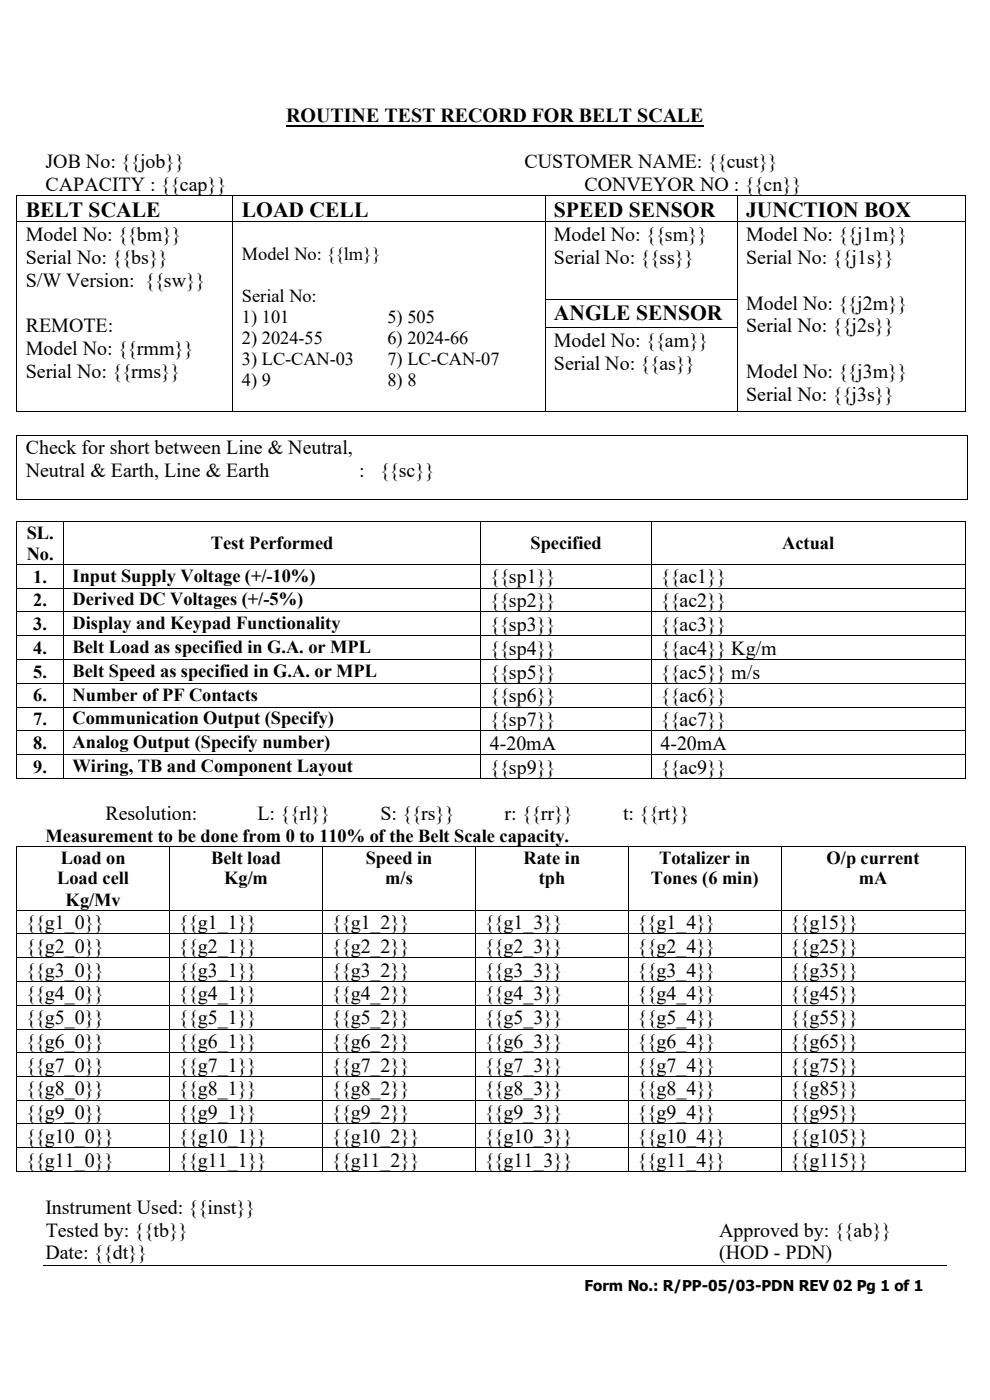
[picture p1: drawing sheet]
<svg xmlns="http://www.w3.org/2000/svg" width="210mm" height="297mm" viewBox="0 0 210 297" stroke-linecap="round" stroke-linejoin="round" font-family="sans-serif">
<defs><g id="words">
<g font-size="4.6">
<text x="5.5" y="46">BELT SCALE</text>
<text x="51.3" y="46">LOAD CELL</text>
<text x="117.5" y="46">SPEED SENSOR</text>
<text x="158.3" y="46">JUNCTION BOX</text>
<text x="117.5" y="67.9">ANGLE SENSOR</text>
</g>
<g font-size="4.2">
<text x="60.7" y="26">ROUTINE TEST RECORD FOR BELT SCALE</text>
<text x="9.7" y="35.7">JOB No: {{job}}</text>
<text x="111.3" y="35.7">CUSTOMER NAME: {{cust}}</text>
<text x="9.7" y="40.6">CAPACITY : {{cap}}</text>
<text x="124" y="40.6">CONVEYOR NO : {{cn}}</text>
<text x="5.5" y="51.1">Model No: {{bm}}</text>
<text x="117.5" y="51.1">Model No: {{sm}}</text>
<text x="158.3" y="51.1">Model No: {{j1m}}</text>
<text x="5.5" y="55.9">Serial No: {{bs}}</text>
<text x="117.5" y="55.9">Serial No: {{ss}}</text>
<text x="158.3" y="55.9">Serial No: {{j1s}}</text>
<text x="5.5" y="60.8">S/W Version: {{sw}}</text>
<text x="158.3" y="65.7">Model No: {{j2m}}</text>
<text x="5.5" y="70.5">REMOTE:</text>
<text x="158.3" y="70.5">Serial No: {{j2s}}</text>
<text x="5.5" y="75.4">Model No: {{rmm}}</text>
<text x="117.5" y="73.6">Model No: {{am}}</text>
<text x="5.5" y="80.3">Serial No: {{rms}}</text>
<text x="117.5" y="78.5">Serial No: {{as}}</text>
<text x="158.3" y="80.3">Model No: {{j3m}}</text>
<text x="158.3" y="85.1">Serial No: {{j3s}}</text>
<text x="5.5" y="96.4">Check for short between Line &amp; Neutral,</text>
<text x="5.5" y="101.3">Neutral &amp; Earth, Line &amp; Earth</text>
<text x="76.2" y="101.3">:</text>
<text x="80.5" y="101.3">{{sc}}</text>
<text x="103.9" y="123.8">{{sp1}}</text>
<text x="140.1" y="123.8">{{ac1}}</text>
<text x="103.9" y="128.8">{{sp2}}</text>
<text x="140.1" y="128.8">{{ac2}}</text>
<text x="103.9" y="133.8">{{sp3}}</text>
<text x="140.1" y="133.8">{{ac3}}</text>
<text x="103.9" y="138.9">{{sp4}}</text>
<text x="103.9" y="144">{{sp5}}</text>
<text x="140.1" y="138.9">{{ac4}} Kg/m</text>
<text x="140.1" y="144">{{ac5}} m/s</text>
<text x="103.9" y="149">{{sp6}}</text>
<text x="140.1" y="149">{{ac6}}</text>
<text x="103.9" y="154">{{sp7}}</text>
<text x="140.1" y="154">{{ac7}}</text>
<text x="103.9" y="159.1">4-20mA</text>
<text x="140.1" y="159.1">4-20mA</text>
<text x="103.9" y="164.1">{{sp9}}</text>
<text x="140.1" y="164.1">{{ac9}}</text>
<text x="22.4" y="174">Resolution:</text>
<text x="54.6" y="174">L: {{rl}}</text>
<text x="80.7" y="174">S: {{rs}}</text>
<text x="107" y="174">r: {{rr}}</text>
<text x="132.2" y="174">t: {{rt}}</text>
<text x="5.5" y="197.1">{{g1_0}}</text>
<text x="37.9" y="197.1">{{g1_1}}</text>
<text x="70.3" y="197.1">{{g1_2}}</text>
<text x="102.8" y="197.1">{{g1_3}}</text>
<text x="135.2" y="197.1">{{g1_4}}</text>
<text x="167.6" y="197.1">{{g15}}</text>
<text x="5.5" y="202.1">{{g2_0}}</text>
<text x="37.9" y="202.1">{{g2_1}}</text>
<text x="70.3" y="202.1">{{g2_2}}</text>
<text x="102.8" y="202.1">{{g2_3}}</text>
<text x="135.2" y="202.1">{{g2_4}}</text>
<text x="167.6" y="202.1">{{g25}}</text>
<text x="5.5" y="207.2">{{g3_0}}</text>
<text x="37.9" y="207.2">{{g3_1}}</text>
<text x="70.3" y="207.2">{{g3_2}}</text>
<text x="102.8" y="207.2">{{g3_3}}</text>
<text x="135.2" y="207.2">{{g3_4}}</text>
<text x="167.6" y="207.2">{{g35}}</text>
<text x="5.5" y="212.2">{{g4_0}}</text>
<text x="37.9" y="212.2">{{g4_1}}</text>
<text x="70.3" y="212.2">{{g4_2}}</text>
<text x="102.8" y="212.2">{{g4_3}}</text>
<text x="135.2" y="212.2">{{g4_4}}</text>
<text x="167.6" y="212.2">{{g45}}</text>
<text x="5.5" y="217.3">{{g5_0}}</text>
<text x="37.9" y="217.3">{{g5_1}}</text>
<text x="70.3" y="217.3">{{g5_2}}</text>
<text x="102.8" y="217.3">{{g5_3}}</text>
<text x="135.2" y="217.3">{{g5_4}}</text>
<text x="167.6" y="217.3">{{g55}}</text>
<text x="5.5" y="222.3">{{g6_0}}</text>
<text x="5.5" y="227.4">{{g7_0}}</text>
<text x="37.9" y="222.3">{{g6_1}}</text>
<text x="37.9" y="227.4">{{g7_1}}</text>
<text x="70.3" y="222.3">{{g6_2}}</text>
<text x="70.3" y="227.4">{{g7_2}}</text>
<text x="102.8" y="222.3">{{g6_3}}</text>
<text x="102.8" y="227.4">{{g7_3}}</text>
<text x="135.2" y="222.3">{{g6_4}}</text>
<text x="135.2" y="227.4">{{g7_4}}</text>
<text x="167.6" y="222.3">{{g65}}</text>
<text x="167.6" y="227.4">{{g75}}</text>
<text x="5.5" y="232.4">{{g8_0}}</text>
<text x="37.9" y="232.4">{{g8_1}}</text>
<text x="70.3" y="232.4">{{g8_2}}</text>
<text x="102.8" y="232.4">{{g8_3}}</text>
<text x="135.2" y="232.4">{{g8_4}}</text>
<text x="167.6" y="232.4">{{g85}}</text>
<text x="5.5" y="237.4">{{g9_0}}</text>
<text x="37.9" y="237.4">{{g9_1}}</text>
<text x="70.3" y="237.4">{{g9_2}}</text>
<text x="102.8" y="237.4">{{g9_3}}</text>
<text x="135.2" y="237.4">{{g9_4}}</text>
<text x="167.6" y="237.4">{{g95}}</text>
<text x="5.5" y="242.5">{{g10_0}}</text>
<text x="37.9" y="242.5">{{g10_1}}</text>
<text x="70.3" y="242.5">{{g10_2}}</text>
<text x="102.8" y="242.5">{{g10_3}}</text>
<text x="135.2" y="242.5">{{g10_4}}</text>
<text x="167.6" y="242.5">{{g105}}</text>
<text x="5.5" y="247.6">{{g11_0}}</text>
<text x="37.9" y="247.6">{{g11_1}}</text>
<text x="70.3" y="247.6">{{g11_2}}</text>
<text x="102.8" y="247.6">{{g11_3}}</text>
<text x="135.2" y="247.6">{{g11_4}}</text>
<text x="167.6" y="247.6">{{g115}}</text>
<text x="9.7" y="257.5">Instrument Used: {{inst}}</text>
<text x="9.7" y="262.3">Tested by: {{tb}}</text>
<text x="152.6" y="262.3">Approved by: {{ab}}</text>
<text x="9.7" y="267.2">Date: {{dt}}</text>
<text x="152.6" y="267.2">(HOD - PDN)</text>
</g>
<g font-size="3.9">
<text x="51.3" y="55.2">Model No: {{lm}}</text>
<text x="51.3" y="64.1">Serial No:</text>
<text x="51.3" y="68.6">1) 101</text>
<text x="82.2" y="68.6">5) 505</text>
<text x="51.3" y="73">2) 2024-55</text>
<text x="51.3" y="77.5">3) LC-CAN-03</text>
<text x="82.2" y="73">6) 2024-66</text>
<text x="82.2" y="77.5">7) LC-CAN-07</text>
<text x="51.3" y="82">4) 9</text>
<text x="82.2" y="82">8) 8</text>
<text x="5.7" y="114.3">SL.</text>
<text x="5.7" y="118.8">No.</text>
<text x="44.8" y="116.6">Test Performed</text>
<text x="112.5" y="116.6">Specified</text>
<text x="165.9" y="116.6">Actual</text>
<text x="7.1" y="123.6">1.</text>
<text x="15.4" y="123.4">Input Supply Voltage (+/-10%)</text>
<text x="7.1" y="128.7">2.</text>
<text x="15.4" y="128.5">Derived DC Voltages (+/-5%)</text>
<text x="7.1" y="133.7">3.</text>
<text x="15.4" y="133.5">Display and Keypad Functionality</text>
<text x="7.1" y="138.7">4.</text>
<text x="7.1" y="143.8">5.</text>
<text x="15.4" y="138.5">Belt Load as specified in G.A. or MPL</text>
<text x="15.4" y="143.6">Belt Speed as specified in G.A. or MPL</text>
<text x="7.1" y="148.8">6.</text>
<text x="15.4" y="148.6">Number of PF Contacts</text>
<text x="7.1" y="153.9">7.</text>
<text x="15.4" y="153.7">Communication Output (Specify)</text>
<text x="7.1" y="158.9">8.</text>
<text x="15.4" y="158.7">Analog Output (Specify number)</text>
<text x="7.1" y="164">9.</text>
<text x="15.4" y="163.8">Wiring, TB and Component Layout</text>
<text x="9.7" y="178.5">Measurement to be done from 0 to 110% of the Belt Scale capacity.</text>
<text x="12.9" y="183.2">Load on</text>
<text x="44.8" y="183.2">Belt load</text>
<text x="77.6" y="183.2">Speed in</text>
<text x="111.1" y="183.2">Rate in</text>
<text x="139.9" y="183.2">Totalizer in</text>
<text x="175.3" y="183.2">O/p current</text>
<text x="12.1" y="187.6">Load cell</text>
<text x="47.5" y="187.6">Kg/m</text>
<text x="81.7" y="187.6">m/s</text>
<text x="114.3" y="187.6">tph</text>
<text x="138.1" y="187.6">Tones (6 min)</text>
<text x="182.2" y="187.6">mA</text>
<text x="13.9" y="192.1">Kg/Mv</text>
</g>
<text font-size="3.2" x="124" y="274">Form No.: R/PP-05/03-PDN REV 02 Pg 1 of 1</text>
</g></defs>
<path d="M60.7 26.6h88.6" fill="none" stroke="#000" stroke-width=".42"/>
<g fill="#000">
<path d="M3.5 41.5h.1v.2h-.1z" fill-rule="evenodd"/>
<path d="M3.5 41.5h.1v.2h-.1z" fill-rule="evenodd"/>
<path d="M3.5 47h.1v.1h-.1z" fill-rule="evenodd"/>
<path d="M49.3 41.5h.2v.2h-.2z" fill-rule="evenodd"/>
<path d="M49.3 47h.2v.1h-.2z" fill-rule="evenodd"/>
<path d="M115.6 41.5h.1v.2h-.1z" fill-rule="evenodd"/>
<path d="M115.6 47h.1v.1h-.1z" fill-rule="evenodd"/>
<path d="M156.3 41.5h.2v.2h-.2z" fill-rule="evenodd"/>
<path d="M156.3 47h.2v.1h-.2z" fill-rule="evenodd"/>
<path d="M204.6 41.5h.2v.2h-.2z" fill-rule="evenodd"/>
<path d="M204.6 41.5h.2v.2h-.2z" fill-rule="evenodd"/>
<path d="M204.6 47h.2v.1h-.2z" fill-rule="evenodd"/>
<path d="M3.5 63.4h.1v.1h-.1z" fill-rule="evenodd"/>
<path d="M3.5 69.5h.1v.1h-.1z" fill-rule="evenodd"/>
<path d="M49.3 63.4h.2v.1h-.2z" fill-rule="evenodd"/>
<path d="M49.3 69.5h.2v.1h-.2z" fill-rule="evenodd"/>
<path d="M115.6 63.4h.1v.1h-.1z" fill-rule="evenodd"/>
<path d="M115.6 69.5h.1v.1h-.1z" fill-rule="evenodd"/>
<path d="M156.3 63.4h.2v.1h-.2z" fill-rule="evenodd"/>
<path d="M156.3 69.5h.2v.1h-.2z" fill-rule="evenodd"/>
<path d="M204.6 63.4h.2v.1h-.2z" fill-rule="evenodd"/>
<path d="M204.6 69.5h.2v.1h-.2z" fill-rule="evenodd"/>
<path d="M3.5 87.3h.1v.1h-.1z" fill-rule="evenodd"/>
<path d="M3.5 87.3h.1v.1h-.1z" fill-rule="evenodd"/>
<path d="M3.5 92.3h.1v.2h-.1z" fill-rule="evenodd"/>
<path d="M3.5 92.3h.1v.2h-.1z" fill-rule="evenodd"/>
<path d="M49.3 87.3h.2v.1h-.2z" fill-rule="evenodd"/>
<path d="M115.6 87.3h.1v.1h-.1z" fill-rule="evenodd"/>
<path d="M156.3 87.3h.2v.1h-.2z" fill-rule="evenodd"/>
<path d="M204.6 87.3h.2v.1h-.2z" fill-rule="evenodd"/>
<path d="M204.6 87.3h.2v.1h-.2z" fill-rule="evenodd"/>
<path d="M205.1 92.3h.1v.2h-.1z" fill-rule="evenodd"/>
<path d="M205.1 92.3h.1v.2h-.1z" fill-rule="evenodd"/>
<path d="M3.5 105.9h.1v.2h-.1z" fill-rule="evenodd"/>
<path d="M3.5 105.9h.1v.2h-.1z" fill-rule="evenodd"/>
<path d="M3.5 110.5h.1v.2h-.1z" fill-rule="evenodd"/>
<path d="M3.5 110.5h.1v.2h-.1z" fill-rule="evenodd"/>
<path d="M3.5 119.7h.1v.1h-.1z" fill-rule="evenodd"/>
<path d="M13.4 110.5h.2v.2h-.2z" fill-rule="evenodd"/>
<path d="M13.4 119.7h.2v.1h-.2z" fill-rule="evenodd"/>
<path d="M101.9 110.5h.2v.2h-.2z" fill-rule="evenodd"/>
<path d="M101.9 119.7h.2v.1h-.2z" fill-rule="evenodd"/>
<path d="M138.1 110.5h.2v.2h-.2z" fill-rule="evenodd"/>
<path d="M138.1 119.7h.2v.1h-.2z" fill-rule="evenodd"/>
<path d="M204.6 110.5h.2v.2h-.2z" fill-rule="evenodd"/>
<path d="M204.6 110.5h.2v.2h-.2z" fill-rule="evenodd"/>
<path d="M204.6 119.7h.2v.1h-.2z" fill-rule="evenodd"/>
<path d="M205.1 105.9h.1v.2h-.1z" fill-rule="evenodd"/>
<path d="M205.1 105.9h.1v.2h-.1z" fill-rule="evenodd"/>
<path d="M3.5 124.7h.1v.2h-.1z" fill-rule="evenodd"/>
<path d="M3.5 129.7h.1v.2h-.1z" fill-rule="evenodd"/>
<path d="M3.5 134.8h.1v.1h-.1z" fill-rule="evenodd"/>
<path d="M3.5 139.8h.1v.2h-.1z" fill-rule="evenodd"/>
<path d="M13.4 124.7h.2v.2h-.2z" fill-rule="evenodd"/>
<path d="M13.4 129.7h.2v.2h-.2z" fill-rule="evenodd"/>
<path d="M13.4 134.8h.2v.1h-.2z" fill-rule="evenodd"/>
<path d="M13.4 139.8h.2v.2h-.2z" fill-rule="evenodd"/>
<path d="M101.9 124.7h.2v.2h-.2z" fill-rule="evenodd"/>
<path d="M101.9 129.7h.2v.2h-.2z" fill-rule="evenodd"/>
<path d="M101.9 134.8h.2v.1h-.2z" fill-rule="evenodd"/>
<path d="M101.9 139.8h.2v.2h-.2z" fill-rule="evenodd"/>
<path d="M138.1 124.7h.2v.2h-.2z" fill-rule="evenodd"/>
<path d="M138.1 129.7h.2v.2h-.2z" fill-rule="evenodd"/>
<path d="M138.1 134.8h.2v.1h-.2z" fill-rule="evenodd"/>
<path d="M138.1 139.8h.2v.2h-.2z" fill-rule="evenodd"/>
<path d="M204.6 124.7h.2v.2h-.2z" fill-rule="evenodd"/>
<path d="M204.6 129.7h.2v.2h-.2z" fill-rule="evenodd"/>
<path d="M204.6 134.8h.2v.1h-.2z" fill-rule="evenodd"/>
<path d="M204.6 139.8h.2v.2h-.2z" fill-rule="evenodd"/>
<path d="M3.5 144.9h.1v.2h-.1z" fill-rule="evenodd"/>
<path d="M3.5 149.9h.1v.2h-.1z" fill-rule="evenodd"/>
<path d="M3.5 155h.1v.1h-.1z" fill-rule="evenodd"/>
<path d="M13.4 144.9h.2v.2h-.2z" fill-rule="evenodd"/>
<path d="M13.4 149.9h.2v.2h-.2z" fill-rule="evenodd"/>
<path d="M13.4 155h.2v.1h-.2z" fill-rule="evenodd"/>
<path d="M101.9 144.9h.2v.2h-.2z" fill-rule="evenodd"/>
<path d="M101.9 149.9h.2v.2h-.2z" fill-rule="evenodd"/>
<path d="M101.9 155h.2v.1h-.2z" fill-rule="evenodd"/>
<path d="M138.1 144.9h.2v.2h-.2z" fill-rule="evenodd"/>
<path d="M138.1 149.9h.2v.2h-.2z" fill-rule="evenodd"/>
<path d="M138.1 155h.2v.1h-.2z" fill-rule="evenodd"/>
<path d="M204.6 144.9h.2v.2h-.2z" fill-rule="evenodd"/>
<path d="M204.6 149.9h.2v.2h-.2z" fill-rule="evenodd"/>
<path d="M204.6 155h.2v.1h-.2z" fill-rule="evenodd"/>
<path d="M3.5 160h.1v.2h-.1z" fill-rule="evenodd"/>
<path d="M3.5 165h.1v.2h-.1z" fill-rule="evenodd"/>
<path d="M3.5 165h.1v.2h-.1z" fill-rule="evenodd"/>
<path d="M3.5 179.4h.1v.2h-.1z" fill-rule="evenodd"/>
<path d="M3.5 179.4h.1v.2h-.1z" fill-rule="evenodd"/>
<path d="M13.4 160h.2v.2h-.2z" fill-rule="evenodd"/>
<path d="M13.4 165h.2v.2h-.2z" fill-rule="evenodd"/>
<path d="M35.9 179.4h.2v.2h-.2z" fill-rule="evenodd"/>
<path d="M68.3 179.4h.2v.2h-.2z" fill-rule="evenodd"/>
<path d="M100.8 179.4h.1v.2h-.1z" fill-rule="evenodd"/>
<path d="M101.9 160h.2v.2h-.2z" fill-rule="evenodd"/>
<path d="M101.9 165h.2v.2h-.2z" fill-rule="evenodd"/>
<path d="M133.2 179.4h.2v.2h-.2z" fill-rule="evenodd"/>
<path d="M138.1 160h.2v.2h-.2z" fill-rule="evenodd"/>
<path d="M138.1 165h.2v.2h-.2z" fill-rule="evenodd"/>
<path d="M165.6 179.4h.2v.2h-.2z" fill-rule="evenodd"/>
<path d="M204.6 160h.2v.2h-.2z" fill-rule="evenodd"/>
<path d="M204.6 165h.2v.2h-.2z" fill-rule="evenodd"/>
<path d="M204.6 165h.2v.2h-.2z" fill-rule="evenodd"/>
<path d="M204.6 179.4h.2v.2h-.2z" fill-rule="evenodd"/>
<path d="M204.6 179.4h.2v.2h-.2z" fill-rule="evenodd"/>
<path d="M3.5 193h.1v.1h-.1z" fill-rule="evenodd"/>
<path d="M3.5 198h.1v.2h-.1z" fill-rule="evenodd"/>
<path d="M35.9 193h.2v.1h-.2z" fill-rule="evenodd"/>
<path d="M35.9 198h.2v.2h-.2z" fill-rule="evenodd"/>
<path d="M68.3 193h.2v.1h-.2z" fill-rule="evenodd"/>
<path d="M68.3 198h.2v.2h-.2z" fill-rule="evenodd"/>
<path d="M100.8 193h.1v.1h-.1z" fill-rule="evenodd"/>
<path d="M100.8 198h.1v.2h-.1z" fill-rule="evenodd"/>
<path d="M133.2 193h.2v.1h-.2z" fill-rule="evenodd"/>
<path d="M133.2 198h.2v.2h-.2z" fill-rule="evenodd"/>
<path d="M165.6 193h.2v.1h-.2z" fill-rule="evenodd"/>
<path d="M165.6 198h.2v.2h-.2z" fill-rule="evenodd"/>
<path d="M204.6 193h.2v.1h-.2z" fill-rule="evenodd"/>
<path d="M204.6 198h.2v.2h-.2z" fill-rule="evenodd"/>
<path d="M3.5 203.1h.1v.1h-.1z" fill-rule="evenodd"/>
<path d="M3.5 208.1h.1v.2h-.1z" fill-rule="evenodd"/>
<path d="M3.5 213.2h.1v.1h-.1z" fill-rule="evenodd"/>
<path d="M3.5 218.2h.1v.2h-.1z" fill-rule="evenodd"/>
<path d="M35.9 203.1h.2v.1h-.2z" fill-rule="evenodd"/>
<path d="M35.9 208.1h.2v.2h-.2z" fill-rule="evenodd"/>
<path d="M35.9 213.2h.2v.1h-.2z" fill-rule="evenodd"/>
<path d="M35.9 218.2h.2v.2h-.2z" fill-rule="evenodd"/>
<path d="M68.3 203.1h.2v.1h-.2z" fill-rule="evenodd"/>
<path d="M68.3 208.1h.2v.2h-.2z" fill-rule="evenodd"/>
<path d="M68.3 213.2h.2v.1h-.2z" fill-rule="evenodd"/>
<path d="M68.3 218.2h.2v.2h-.2z" fill-rule="evenodd"/>
<path d="M100.8 203.1h.1v.1h-.1z" fill-rule="evenodd"/>
<path d="M100.8 208.1h.1v.2h-.1z" fill-rule="evenodd"/>
<path d="M100.8 213.2h.1v.1h-.1z" fill-rule="evenodd"/>
<path d="M100.8 218.2h.1v.2h-.1z" fill-rule="evenodd"/>
<path d="M133.2 203.1h.2v.1h-.2z" fill-rule="evenodd"/>
<path d="M133.2 208.1h.2v.2h-.2z" fill-rule="evenodd"/>
<path d="M133.2 213.2h.2v.1h-.2z" fill-rule="evenodd"/>
<path d="M133.2 218.2h.2v.2h-.2z" fill-rule="evenodd"/>
<path d="M165.6 203.1h.2v.1h-.2z" fill-rule="evenodd"/>
<path d="M165.6 208.1h.2v.2h-.2z" fill-rule="evenodd"/>
<path d="M165.6 213.2h.2v.1h-.2z" fill-rule="evenodd"/>
<path d="M165.6 218.2h.2v.2h-.2z" fill-rule="evenodd"/>
<path d="M204.6 203.1h.2v.1h-.2z" fill-rule="evenodd"/>
<path d="M204.6 208.1h.2v.2h-.2z" fill-rule="evenodd"/>
<path d="M204.6 213.2h.2v.1h-.2z" fill-rule="evenodd"/>
<path d="M204.6 218.2h.2v.2h-.2z" fill-rule="evenodd"/>
<path d="M3.5 223.3h.1v.1h-.1z" fill-rule="evenodd"/>
<path d="M3.5 228.3h.1v.2h-.1z" fill-rule="evenodd"/>
<path d="M3.5 233.3h.1v.2h-.1z" fill-rule="evenodd"/>
<path d="M3.5 238.4h.1v.1h-.1z" fill-rule="evenodd"/>
<path d="M35.9 223.3h.2v.1h-.2z" fill-rule="evenodd"/>
<path d="M35.9 228.3h.2v.2h-.2z" fill-rule="evenodd"/>
<path d="M35.9 233.3h.2v.2h-.2z" fill-rule="evenodd"/>
<path d="M35.9 238.4h.2v.1h-.2z" fill-rule="evenodd"/>
<path d="M68.3 223.3h.2v.1h-.2z" fill-rule="evenodd"/>
<path d="M68.3 228.3h.2v.2h-.2z" fill-rule="evenodd"/>
<path d="M68.3 233.3h.2v.2h-.2z" fill-rule="evenodd"/>
<path d="M68.3 238.4h.2v.1h-.2z" fill-rule="evenodd"/>
<path d="M100.8 223.3h.1v.1h-.1z" fill-rule="evenodd"/>
<path d="M100.8 228.3h.1v.2h-.1z" fill-rule="evenodd"/>
<path d="M100.8 233.3h.1v.2h-.1z" fill-rule="evenodd"/>
<path d="M100.8 238.4h.1v.1h-.1z" fill-rule="evenodd"/>
<path d="M133.2 223.3h.2v.1h-.2z" fill-rule="evenodd"/>
<path d="M133.2 228.3h.2v.2h-.2z" fill-rule="evenodd"/>
<path d="M133.2 233.3h.2v.2h-.2z" fill-rule="evenodd"/>
<path d="M133.2 238.4h.2v.1h-.2z" fill-rule="evenodd"/>
<path d="M165.6 223.3h.2v.1h-.2z" fill-rule="evenodd"/>
<path d="M165.6 228.3h.2v.2h-.2z" fill-rule="evenodd"/>
<path d="M165.6 233.3h.2v.2h-.2z" fill-rule="evenodd"/>
<path d="M165.6 238.4h.2v.1h-.2z" fill-rule="evenodd"/>
<path d="M204.6 223.3h.2v.1h-.2z" fill-rule="evenodd"/>
<path d="M204.6 228.3h.2v.2h-.2z" fill-rule="evenodd"/>
<path d="M204.6 233.3h.2v.2h-.2z" fill-rule="evenodd"/>
<path d="M204.6 238.4h.2v.1h-.2z" fill-rule="evenodd"/>
<path d="M3.5 243.5h.1v.1h-.1z" fill-rule="evenodd"/>
<path d="M3.5 248.5h.1v.2h-.1z" fill-rule="evenodd"/>
<path d="M3.5 248.5h.1v.2h-.1z" fill-rule="evenodd"/>
<path d="M35.9 243.5h.2v.1h-.2z" fill-rule="evenodd"/>
<path d="M35.9 248.5h.2v.2h-.2z" fill-rule="evenodd"/>
<path d="M68.3 243.5h.2v.1h-.2z" fill-rule="evenodd"/>
<path d="M68.3 248.5h.2v.2h-.2z" fill-rule="evenodd"/>
<path d="M100.8 243.5h.1v.1h-.1z" fill-rule="evenodd"/>
<path d="M100.8 248.5h.1v.2h-.1z" fill-rule="evenodd"/>
<path d="M133.2 243.5h.2v.1h-.2z" fill-rule="evenodd"/>
<path d="M133.2 248.5h.2v.2h-.2z" fill-rule="evenodd"/>
<path d="M165.6 243.5h.2v.1h-.2z" fill-rule="evenodd"/>
<path d="M165.6 248.5h.2v.2h-.2z" fill-rule="evenodd"/>
<path d="M204.6 243.5h.2v.1h-.2z" fill-rule="evenodd"/>
<path d="M204.6 248.5h.2v.2h-.2z" fill-rule="evenodd"/>
<path d="M204.6 248.5h.2v.2h-.2z" fill-rule="evenodd"/>
</g>
<g fill="none" stroke="#000" stroke-width=".21">
<path d="M3.6 41.7v5.3M3.6 47.1v16.3M3.6 41.6h45.7M3.6 47h45.7M49.4 41.7v5.3M49.4 47.1v16.3M49.5 41.6h66.1M49.5 47h66.1M115.6 41.7v5.3M115.6 47.1v16.3M115.7 41.6h40.6M115.7 47h40.6"/>
<path d="M156.4 41.7v5.3M156.4 47.1v16.3M156.5 41.6h48.1M156.5 47h48.1M204.7 41.7v5.3M204.7 47.1v16.3M3.6 63.5v6M3.6 69.6v17.7M49.4 63.5v6M49.4 69.6v17.7M115.6 63.5v6M115.6 69.6v17.7"/>
<path d="M115.7 63.5h40.6M115.7 69.6h40.6M156.4 63.5v6M156.4 69.6v17.7M204.7 63.5v6M204.7 69.6v17.7M3.6 92.5v13.4M3.6 87.3h45.7M3.6 92.4h201.5M49.5 87.3h66.1M115.7 87.3h40.6M156.5 87.3h48.1"/>
<path d="M205.1 92.5v13.4M3.6 110.7v9M3.6 119.8v4.9M3.6 106h201.5M3.6 110.6h9.8M3.6 119.7h9.8M13.5 110.7v9M13.5 119.8v4.9M13.6 110.6h88.3M13.6 119.7h88.3M102 110.7v9M102 119.8v4.9"/>
<path d="M102.1 110.6h36M102.1 119.7h36M138.2 110.7v9M138.2 119.8v4.9M138.3 110.6h66.3M138.3 119.7h66.3M204.7 110.7v9M204.7 119.8v4.9M3.6 124.9v4.8M3.6 129.9v4.9M3.6 134.9v4.9M3.6 140v4.9"/>
<path d="M3.6 124.8h9.8M3.6 129.8h9.8M3.6 134.8h9.8M3.6 139.9h9.8M13.5 124.9v4.8M13.5 129.9v4.9M13.5 134.9v4.9M13.5 140v4.9M13.6 124.8h88.3M13.6 129.8h88.3M13.6 134.8h88.3M13.6 139.9h88.3"/>
<path d="M102 124.9v4.8M102 129.9v4.9M102 134.9v4.9M102 140v4.9M102.1 124.8h36M102.1 129.8h36M102.1 134.8h36M102.1 139.9h36M138.2 124.9v4.8M138.2 129.9v4.9M138.2 134.9v4.9M138.2 140v4.9"/>
<path d="M138.3 124.8h66.3M138.3 129.8h66.3M138.3 134.8h66.3M138.3 139.9h66.3M204.7 124.9v4.8M204.7 129.9v4.9M204.7 134.9v4.9M204.7 140v4.9M3.6 145.1v4.8M3.6 150.1v4.9M3.6 155.1v4.9M3.6 145h9.8"/>
<path d="M3.6 150h9.8M3.6 155h9.8M13.5 145.1v4.8M13.5 150.1v4.9M13.5 155.1v4.9M13.6 145h88.3M13.6 150h88.3M13.6 155h88.3M102 145.1v4.8M102 150.1v4.9M102 155.1v4.9M102.1 145h36"/>
<path d="M102.1 150h36M102.1 155h36M138.2 145.1v4.8M138.2 150.1v4.9M138.2 155.1v4.9M138.3 145h66.3M138.3 150h66.3M138.3 155h66.3M204.7 145.1v4.8M204.7 150.1v4.9M204.7 155.1v4.9M3.6 160.2v4.8"/>
<path d="M3.6 179.6v13.4M3.6 160.1h9.8M3.6 165.1h9.8M3.6 179.5h32.3M13.5 160.2v4.8M13.6 160.1h88.3M13.6 165.1h88.3M36 179.6v13.4M36.1 179.5h32.2M68.4 179.6v13.4M68.5 179.5h32.3M100.9 179.6v13.4"/>
<path d="M100.9 179.5h32.3M102 160.2v4.8M102.1 160.1h36M102.1 165.1h36M133.3 179.6v13.4M133.4 179.5h32.2M138.2 160.2v4.8M138.3 160.1h66.3M138.3 165.1h66.3M165.7 179.6v13.4M165.8 179.5h38.8M204.7 160.2v4.8"/>
<path d="M204.7 179.6v13.4M3.6 193.1v4.9M3.6 198.2v4.9M3.6 193.1h32.3M3.6 198.1h32.3M36 193.1v4.9M36 198.2v4.9M36.1 193.1h32.2M36.1 198.1h32.2M68.4 193.1v4.9M68.4 198.2v4.9M68.5 193.1h32.3"/>
<path d="M68.5 198.1h32.3M100.9 193.1v4.9M100.9 198.2v4.9M100.9 193.1h32.3M100.9 198.1h32.3M133.3 193.1v4.9M133.3 198.2v4.9M133.4 193.1h32.2M133.4 198.1h32.2M165.7 193.1v4.9M165.7 198.2v4.9M165.8 193.1h38.8"/>
<path d="M165.8 198.1h38.8M204.7 193.1v4.9M204.7 198.2v4.9M3.6 203.2v4.9M3.6 208.3v4.9M3.6 213.3v4.9M3.6 218.4v4.9M3.6 203.1h32.3M3.6 208.2h32.3M3.6 213.3h32.3M3.6 218.3h32.3M36 203.2v4.9"/>
<path d="M36 208.3v4.9M36 213.3v4.9M36 218.4v4.9M36.1 203.1h32.2M36.1 208.2h32.2M36.1 213.3h32.2M36.1 218.3h32.2M68.4 203.2v4.9M68.4 208.3v4.9M68.4 213.3v4.9M68.4 218.4v4.9M68.5 203.1h32.3"/>
<path d="M68.5 208.2h32.3M68.5 213.3h32.3M68.5 218.3h32.3M100.9 203.2v4.9M100.9 208.3v4.9M100.9 213.3v4.9M100.9 218.4v4.9M100.9 203.1h32.3M100.9 208.2h32.3M100.9 213.3h32.3M100.9 218.3h32.3M133.3 203.2v4.9"/>
<path d="M133.3 208.3v4.9M133.3 213.3v4.9M133.3 218.4v4.9M133.4 203.1h32.2M133.4 208.2h32.2M133.4 213.3h32.2M133.4 218.3h32.2M165.7 203.2v4.9M165.7 208.3v4.9M165.7 213.3v4.9M165.7 218.4v4.9M165.8 203.1h38.8"/>
<path d="M165.8 208.2h38.8M165.8 213.3h38.8M165.8 218.3h38.8M204.7 203.2v4.9M204.7 208.3v4.9M204.7 213.3v4.9M204.7 218.4v4.9M3.6 223.4v4.9M3.6 228.5v4.8M3.6 233.5v4.9M3.6 238.5v5M3.6 223.3h32.3"/>
<path d="M3.6 228.4h32.3M3.6 233.4h32.3M3.6 238.5h32.3M36 223.4v4.9M36 228.5v4.8M36 233.5v4.9M36 238.5v5M36.1 223.3h32.2M36.1 228.4h32.2M36.1 233.4h32.2M36.1 238.5h32.2M68.4 223.4v4.9"/>
<path d="M68.4 228.5v4.8M68.4 233.5v4.9M68.4 238.5v5M68.5 223.3h32.3M68.5 228.4h32.3M68.5 233.4h32.3M68.5 238.5h32.3M100.9 223.4v4.9M100.9 228.5v4.8M100.9 233.5v4.9M100.9 238.5v5M100.9 223.3h32.3"/>
<path d="M100.9 228.4h32.3M100.9 233.4h32.3M100.9 238.5h32.3M133.3 223.4v4.9M133.3 228.5v4.8M133.3 233.5v4.9M133.3 238.5v5M133.4 223.3h32.2M133.4 228.4h32.2M133.4 233.4h32.2M133.4 238.5h32.2M165.7 223.4v4.9"/>
<path d="M165.7 228.5v4.8M165.7 233.5v4.9M165.7 238.5v5M165.8 223.3h38.8M165.8 228.4h38.8M165.8 233.4h38.8M165.8 238.5h38.8M204.7 223.4v4.9M204.7 228.5v4.8M204.7 233.5v4.9M204.7 238.5v5M3.6 243.6v4.9"/>
<path d="M3.6 243.5h32.3M3.6 248.6h32.3M36 243.6v4.9M36.1 243.5h32.2M36.1 248.6h32.2M68.4 243.6v4.9M68.5 243.5h32.3M68.5 248.6h32.3M100.9 243.6v4.9M100.9 243.5h32.3M100.9 248.6h32.3M133.3 243.6v4.9"/>
<path d="M133.4 243.5h32.2M133.4 248.6h32.2M165.7 243.6v4.9M165.8 243.5h38.8M165.8 248.6h38.8M204.7 243.6v4.9M9.1 268.6h191.8"/>
</g>
<use href="#words"/>
</svg>
